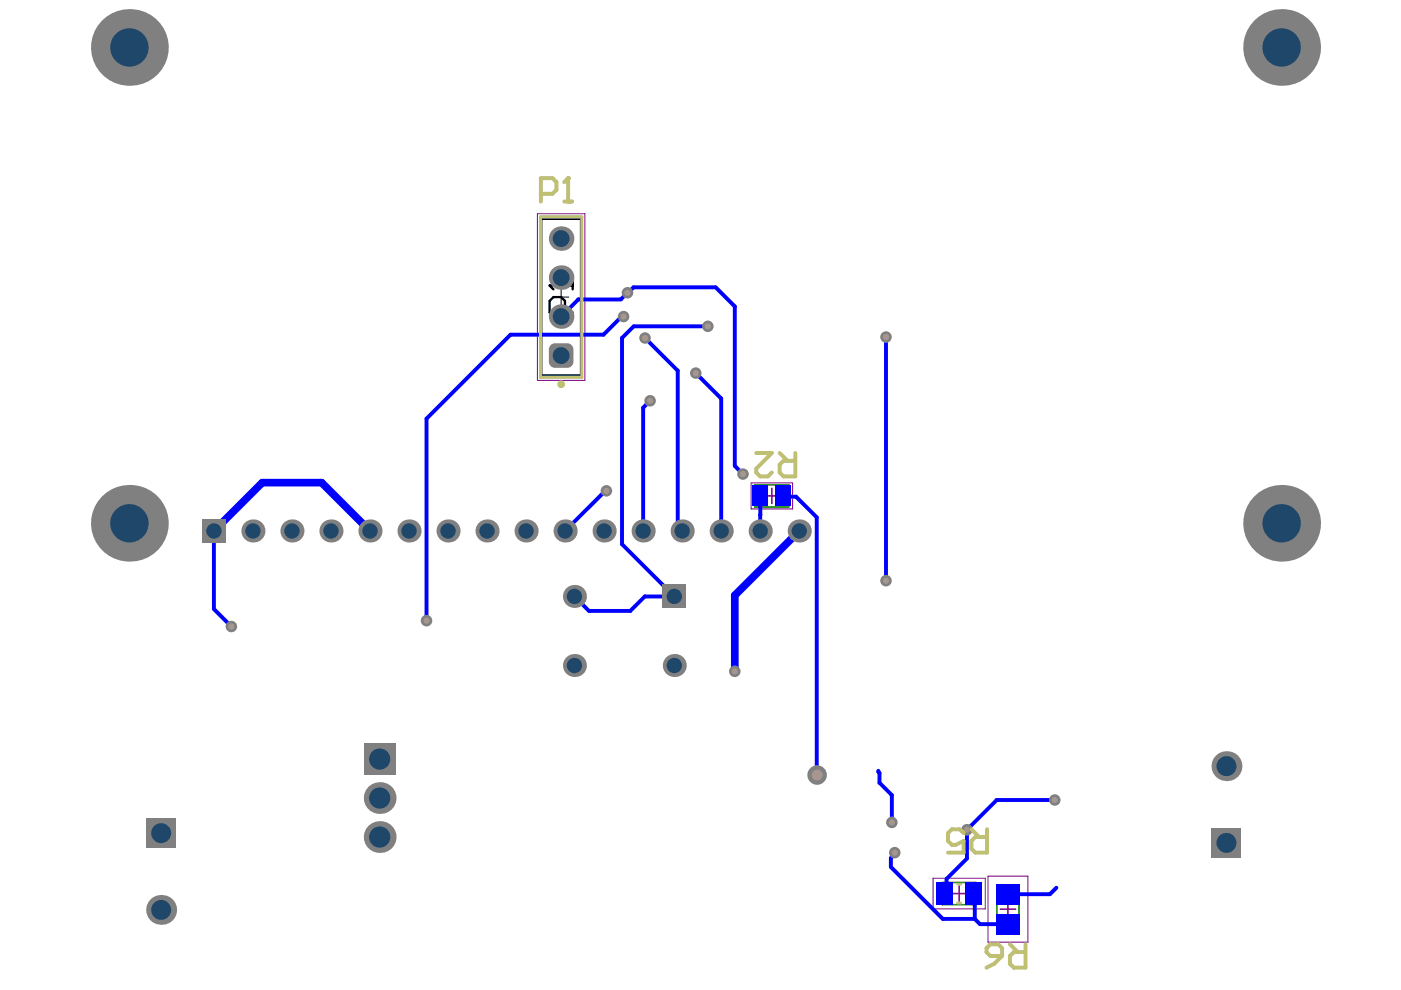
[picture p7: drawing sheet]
<svg xmlns="http://www.w3.org/2000/svg" width="297mm" height="210mm" viewBox="0 0 297 210" stroke-linecap="round" stroke-linejoin="round" font-family="sans-serif">
<path d="M117.3 63h3.3M119 61.4v3.2" fill="none" stroke="#000" stroke-width=".21"/>
<path d="M160.1 102.8h7.1v4.7h-7.1zM199.8 187.1h7.1v4.7h-7.1zM211.3 189.2h4.8v7.1h-4.8z" fill="none" stroke="#008000" stroke-width=".33"/>
<path d="M113.9 45.3h10.1v35.4h-10.1zM159.3 102.4h8.7v5.5h-8.7zM197.8 186.2h11.1v6.5h-11.1zM209.5 185.8h8.4v14h-8.4z" fill="none" stroke="#800080" stroke-width=".21"/>
<path d="M162 105.1h3.3M163.6 103.5v3.3M201.7 189.5h3.3M203.4 187.8v3.3M212.1 192.8h3.2M213.7 191.1v3.3" fill="none" stroke="#800080" stroke-width=".33"/>
<path d="M114.8 46.5h8.3v33h-8.3z" fill="none" stroke="#000" stroke-width=".33"/>
<path d="M121.4 59.7v1.7M119.8 66.2v-2.4l-.8-.8h-1.7l-.8 .8v2.4h4.9M121.4 60.5h-4.9l.8 .9" fill="none" stroke="#000" stroke-width=".49"/>
<circle cx="116.5" cy="60.5" r=".24" fill="#000"/>
<g fill="#a6968d">
<circle cx="189.7" cy="180.8" r=".65"/>
<circle cx="187.8" cy="123.1" r=".65"/>
<circle cx="187.8" cy="71.5" r=".65"/>
<circle cx="147.5" cy="79.1" r=".65"/>
<circle cx="132.2" cy="67.1" r=".65"/>
<circle cx="173.2" cy="164.3" r="1.16"/>
<circle cx="128.6" cy="104.1" r=".65"/>
<circle cx="137.8" cy="85" r=".65"/>
<circle cx="136.8" cy="71.7" r=".65"/>
<circle cx="150.1" cy="69.2" r=".65"/>
<circle cx="223.6" cy="169.6" r=".65"/>
<circle cx="205" cy="175.9" r=".65"/>
<circle cx="155.8" cy="142.3" r=".65"/>
<circle cx="49.1" cy="132.8" r=".65"/>
<circle cx="90.4" cy="131.6" r=".65"/>
<circle cx="189.1" cy="174.4" r=".65"/>
<circle cx="157.5" cy="100.5" r=".65"/>
<circle cx="133" cy="62.1" r=".65"/>
</g>
<g fill="none" stroke="#00f" stroke-width=".83">
<path d="M119 67.1l3.6-3.6h9l2.7-2.6h17.4l4.1 4.1v33.8l1.7 1.7M132.2 67.1h-.4l-3.9 3.9h-19.7l-17.8 17.8v42.8M136.8 71.7l6.9 6.9v33l.9 1M147.5 79.1l5.4 5.4v28.1M150.1 69.2h-15.7l-2.5 2.5v43.7l11.1 11.1h-6.3l-3.1 3h-8.7l-3.1-3M187.8 71.5v51.6M137.8 85l-1.4 1.4v26.2M45.4 112.6v16.5l3.7 3.7M128.6 104.1h-.3l-8.5 8.5M161.2 105.1v7.5M161.2 109.1h.1M166.1 105.1v.2h2.7l4.4 4.4v54.6"/>
<path d="M186.2 163.4v.3l.3 .2v2.1l2.6 2.6v5.8M223.6 169.6h-12.3l-6.3 6.3v6.1l-4.3 4.3v2.8l-.4 .4M189.7 180.8v.3l-.8 .8v1.9l11 11h6.8M206.4 189.5l.3 .3v5M206.7 194.8l1.1 1.1h5.9M224 188.2l-1.4 1.4h-8.9"/>
</g>
<path d="M45.4 112.6l10.2-10.3h12.6l10.2 10.3M169.5 112.6l-13.7 13.6v16.1" fill="none" stroke="#00f" stroke-width="1.6"/>
<circle cx="189.7" cy="180.8" r="1.22" fill="#808080"/>
<circle cx="189.7" cy="180.8" r=".65" fill="#a6968d"/>
<circle cx="187.8" cy="123.1" r="1.22" fill="#808080"/>
<circle cx="187.8" cy="123.1" r=".65" fill="#a6968d"/>
<circle cx="187.8" cy="71.5" r="1.22" fill="#808080"/>
<circle cx="187.8" cy="71.5" r=".65" fill="#a6968d"/>
<circle cx="147.5" cy="79.1" r="1.22" fill="#808080"/>
<circle cx="147.5" cy="79.1" r=".65" fill="#a6968d"/>
<circle cx="132.2" cy="67.1" r="1.22" fill="#808080"/>
<circle cx="132.2" cy="67.1" r=".65" fill="#a6968d"/>
<circle cx="173.2" cy="164.3" r="2.07" fill="#808080"/>
<circle cx="173.2" cy="164.3" r="1.16" fill="#a6968d"/>
<circle cx="128.6" cy="104.1" r="1.22" fill="#808080"/>
<circle cx="128.6" cy="104.1" r=".65" fill="#a6968d"/>
<circle cx="137.8" cy="85" r="1.22" fill="#808080"/>
<circle cx="137.8" cy="85" r=".65" fill="#a6968d"/>
<circle cx="136.8" cy="71.7" r="1.22" fill="#808080"/>
<circle cx="136.8" cy="71.7" r=".65" fill="#a6968d"/>
<circle cx="150.1" cy="69.2" r="1.22" fill="#808080"/>
<circle cx="150.1" cy="69.2" r=".65" fill="#a6968d"/>
<circle cx="223.6" cy="169.6" r="1.22" fill="#808080"/>
<circle cx="223.6" cy="169.6" r=".65" fill="#a6968d"/>
<circle cx="205" cy="175.9" r="1.22" fill="#808080"/>
<circle cx="205" cy="175.9" r=".65" fill="#a6968d"/>
<circle cx="155.8" cy="142.3" r="1.22" fill="#808080"/>
<circle cx="155.8" cy="142.3" r=".65" fill="#a6968d"/>
<circle cx="49.1" cy="132.8" r="1.22" fill="#808080"/>
<circle cx="49.1" cy="132.8" r=".65" fill="#a6968d"/>
<circle cx="90.4" cy="131.6" r="1.22" fill="#808080"/>
<circle cx="90.4" cy="131.6" r=".65" fill="#a6968d"/>
<circle cx="189.1" cy="174.4" r="1.22" fill="#808080"/>
<circle cx="189.1" cy="174.4" r=".65" fill="#a6968d"/>
<circle cx="157.5" cy="100.5" r="1.22" fill="#808080"/>
<circle cx="157.5" cy="100.5" r=".65" fill="#a6968d"/>
<circle cx="133" cy="62.1" r="1.22" fill="#808080"/>
<circle cx="133" cy="62.1" r=".65" fill="#a6968d"/>
<path d="M256.9 175.5h6.3v6.4h-6.3z" fill-rule="evenodd" fill="#808080"/>
<circle cx="260" cy="178.7" r="2.12" fill="#1f4769"/>
<circle cx="260" cy="162.4" r="3.2" fill="#808080"/>
<circle cx="260" cy="162.4" r="2.12" fill="#1f4769"/>
<circle cx="143" cy="141.1" r="2.44" fill="#808080"/>
<circle cx="143" cy="141.1" r="1.63" fill="#1f4769"/>
<circle cx="121.8" cy="141.1" r="2.44" fill="#808080"/>
<circle cx="121.8" cy="141.1" r="1.63" fill="#1f4769"/>
<path d="M140.5 124h4.9v4.9h-4.9z" fill-rule="evenodd" fill="#808080"/>
<circle cx="143" cy="126.5" r="1.63" fill="#1f4769"/>
<circle cx="121.8" cy="126.5" r="2.44" fill="#808080"/>
<circle cx="121.8" cy="126.5" r="1.63" fill="#1f4769"/>
<circle cx="169.5" cy="112.6" r="2.45" fill="#808080"/>
<circle cx="169.5" cy="112.6" r="1.63" fill="#1f4769"/>
<circle cx="161.2" cy="112.6" r="2.45" fill="#808080"/>
<circle cx="161.2" cy="112.6" r="1.63" fill="#1f4769"/>
<circle cx="152.9" cy="112.6" r="2.45" fill="#808080"/>
<circle cx="152.9" cy="112.6" r="1.63" fill="#1f4769"/>
<circle cx="144.6" cy="112.6" r="2.45" fill="#808080"/>
<circle cx="144.6" cy="112.6" r="1.63" fill="#1f4769"/>
<circle cx="136.4" cy="112.6" r="2.45" fill="#808080"/>
<circle cx="136.4" cy="112.6" r="1.63" fill="#1f4769"/>
<circle cx="128.1" cy="112.6" r="2.45" fill="#808080"/>
<circle cx="128.1" cy="112.6" r="1.63" fill="#1f4769"/>
<circle cx="119.8" cy="112.6" r="2.45" fill="#808080"/>
<circle cx="119.8" cy="112.6" r="1.63" fill="#1f4769"/>
<circle cx="271.7" cy="111" r="8.1" fill="#808080"/>
<circle cx="271.7" cy="111" r="4.1" fill="#1f4769"/>
<circle cx="271.7" cy="10.1" r="8.1" fill="#808080"/>
<circle cx="271.7" cy="10.1" r="4.1" fill="#1f4769"/>
<circle cx="34.2" cy="192.9" r="3.2" fill="#808080"/>
<circle cx="34.2" cy="192.9" r="2.12" fill="#1f4769"/>
<circle cx="80.5" cy="177.5" r="3.4" fill="#808080"/>
<circle cx="80.5" cy="177.5" r="2.25" fill="#1f4769"/>
<path d="M31 173.5h6.3v6.3h-6.3z" fill-rule="evenodd" fill="#808080"/>
<circle cx="34.2" cy="176.6" r="2.12" fill="#1f4769"/>
<circle cx="80.5" cy="169.2" r="3.4" fill="#808080"/>
<circle cx="80.5" cy="169.2" r="2.25" fill="#1f4769"/>
<path d="M77.1 157.6h6.8v6.7h-6.8z" fill-rule="evenodd" fill="#808080"/>
<circle cx="80.5" cy="160.9" r="2.25" fill="#1f4769"/>
<circle cx="111.5" cy="112.6" r="2.45" fill="#808080"/>
<circle cx="111.5" cy="112.6" r="1.63" fill="#1f4769"/>
<circle cx="103.3" cy="112.6" r="2.45" fill="#808080"/>
<circle cx="103.3" cy="112.6" r="1.63" fill="#1f4769"/>
<path d="M42.9 110.1h4.9v4.9h-4.9z" fill-rule="evenodd" fill="#808080"/>
<circle cx="45.4" cy="112.6" r="1.63" fill="#1f4769"/>
<circle cx="61.9" cy="112.6" r="2.45" fill="#808080"/>
<circle cx="61.9" cy="112.6" r="1.63" fill="#1f4769"/>
<circle cx="70.2" cy="112.6" r="2.45" fill="#808080"/>
<circle cx="70.2" cy="112.6" r="1.63" fill="#1f4769"/>
<circle cx="78.4" cy="112.6" r="2.45" fill="#808080"/>
<circle cx="78.4" cy="112.6" r="1.63" fill="#1f4769"/>
<circle cx="86.7" cy="112.6" r="2.45" fill="#808080"/>
<circle cx="86.7" cy="112.6" r="1.63" fill="#1f4769"/>
<circle cx="53.6" cy="112.6" r="2.45" fill="#808080"/>
<circle cx="53.6" cy="112.6" r="1.63" fill="#1f4769"/>
<circle cx="95" cy="112.6" r="2.45" fill="#808080"/>
<circle cx="95" cy="112.6" r="1.63" fill="#1f4769"/>
<circle cx="27.4" cy="111" r="8.1" fill="#808080"/>
<circle cx="27.4" cy="111" r="4.1" fill="#1f4769"/>
<path d="M116.4 74.1l1.3-1.3h2.6l1.3 1.3v2.6l-1.3 1.3h-2.6l-1.3-1.3z" fill-rule="evenodd" fill="#808080"/>
<g fill="#808080">
<path d="M116.6 73.3l.7-.5h.4v1.3h-1.3z"/>
<path d="M116.4 76.7h1.3v1.3a1.3 1.3 0 0 1-1.3-1.3z"/>
<path d="M120.3 76.7h1.3a1.3 1.3 0 0 1-1.3 1.3z"/>
<path d="M120.3 72.8a1.3 1.3 0 0 1 1.3 1.3h-1.3z"/>
</g>
<circle cx="119" cy="75.4" r="1.79" fill="#1f4769"/>
<circle cx="119" cy="67.1" r="2.6" fill="#808080"/>
<circle cx="119" cy="67.1" r="1.79" fill="#1f4769"/>
<circle cx="119" cy="58.9" r="2.6" fill="#808080"/>
<circle cx="119" cy="58.9" r="1.79" fill="#1f4769"/>
<circle cx="119" cy="50.6" r="2.6" fill="#808080"/>
<circle cx="119" cy="50.6" r="1.79" fill="#1f4769"/>
<circle cx="27.4" cy="10.1" r="8.1" fill="#808080"/>
<circle cx="27.4" cy="10.1" r="4.1" fill="#1f4769"/>
<g fill="#00f">
<path d="M164.5 102.9h3.2v4.4h-3.2z" fill-rule="evenodd"/>
<path d="M159.6 102.9h3.2v4.4h-3.2z" fill-rule="evenodd"/>
<path d="M204.7 187.1h3.4v4.7h-3.4z" fill-rule="evenodd"/>
<path d="M198.6 187.1h3.5v4.7h-3.5z" fill-rule="evenodd"/>
<path d="M211.2 187.4h5v4.4h-5z" fill-rule="evenodd"/>
<path d="M211.2 193.7h5v4.4h-5z" fill-rule="evenodd"/>
</g>
<path d="M114.6 46h8.8v34h-8.8zM203 191.5h.7M203 187.4h.7" fill="none" stroke="#c0c073" stroke-width=".65"/>
<g fill="none" stroke="#c0c073" stroke-width=".83">
<path d="M120.5 37.8v4.9M114.7 41.1h2.5l.8-.8v-1.7l-.8-.8h-2.5v4.9M119.6 42.7h1.7M160.3 96.1h3.3l-3.3 3.3v.8l.9 .8h1.6l.8-.8M165.3 96.1l1.7 1.6M168.6 96.1v4.9h-2.5l-.8-.8v-1.7l.8-.8h2.5M204.3 176.6l-.8-.8h-1.7l-.8 .8v1.7l.8 .8h.9l1.6-.8v2.5h-3.3M206 175.8l1.6 1.7M209.3 175.8v5h-2.5l-.8-.8v-1.7l.8-.8h2.5M210 200.2h1.6l.9 .8v1.7h-2.5l-.8-.8v-.9zM212.5 202.7l-1.7 1.6-1.6 .9M214.1 200.2l1.7 1.7"/>
<path d="M217.4 200.2v5h-2.5l-.8-.9v-1.6l.8-.8h2.5"/>
</g>
<circle cx="120.5" cy="37.8" r=".41" fill="#c0c073"/>
<path d="M120.5 37.8l-.9 .8" fill="none" stroke="#c0c073" stroke-width=".83"/>
<circle cx="119" cy="81.5" r=".41" fill="none" stroke="#c0c073" stroke-width=".81"/>
</svg>
